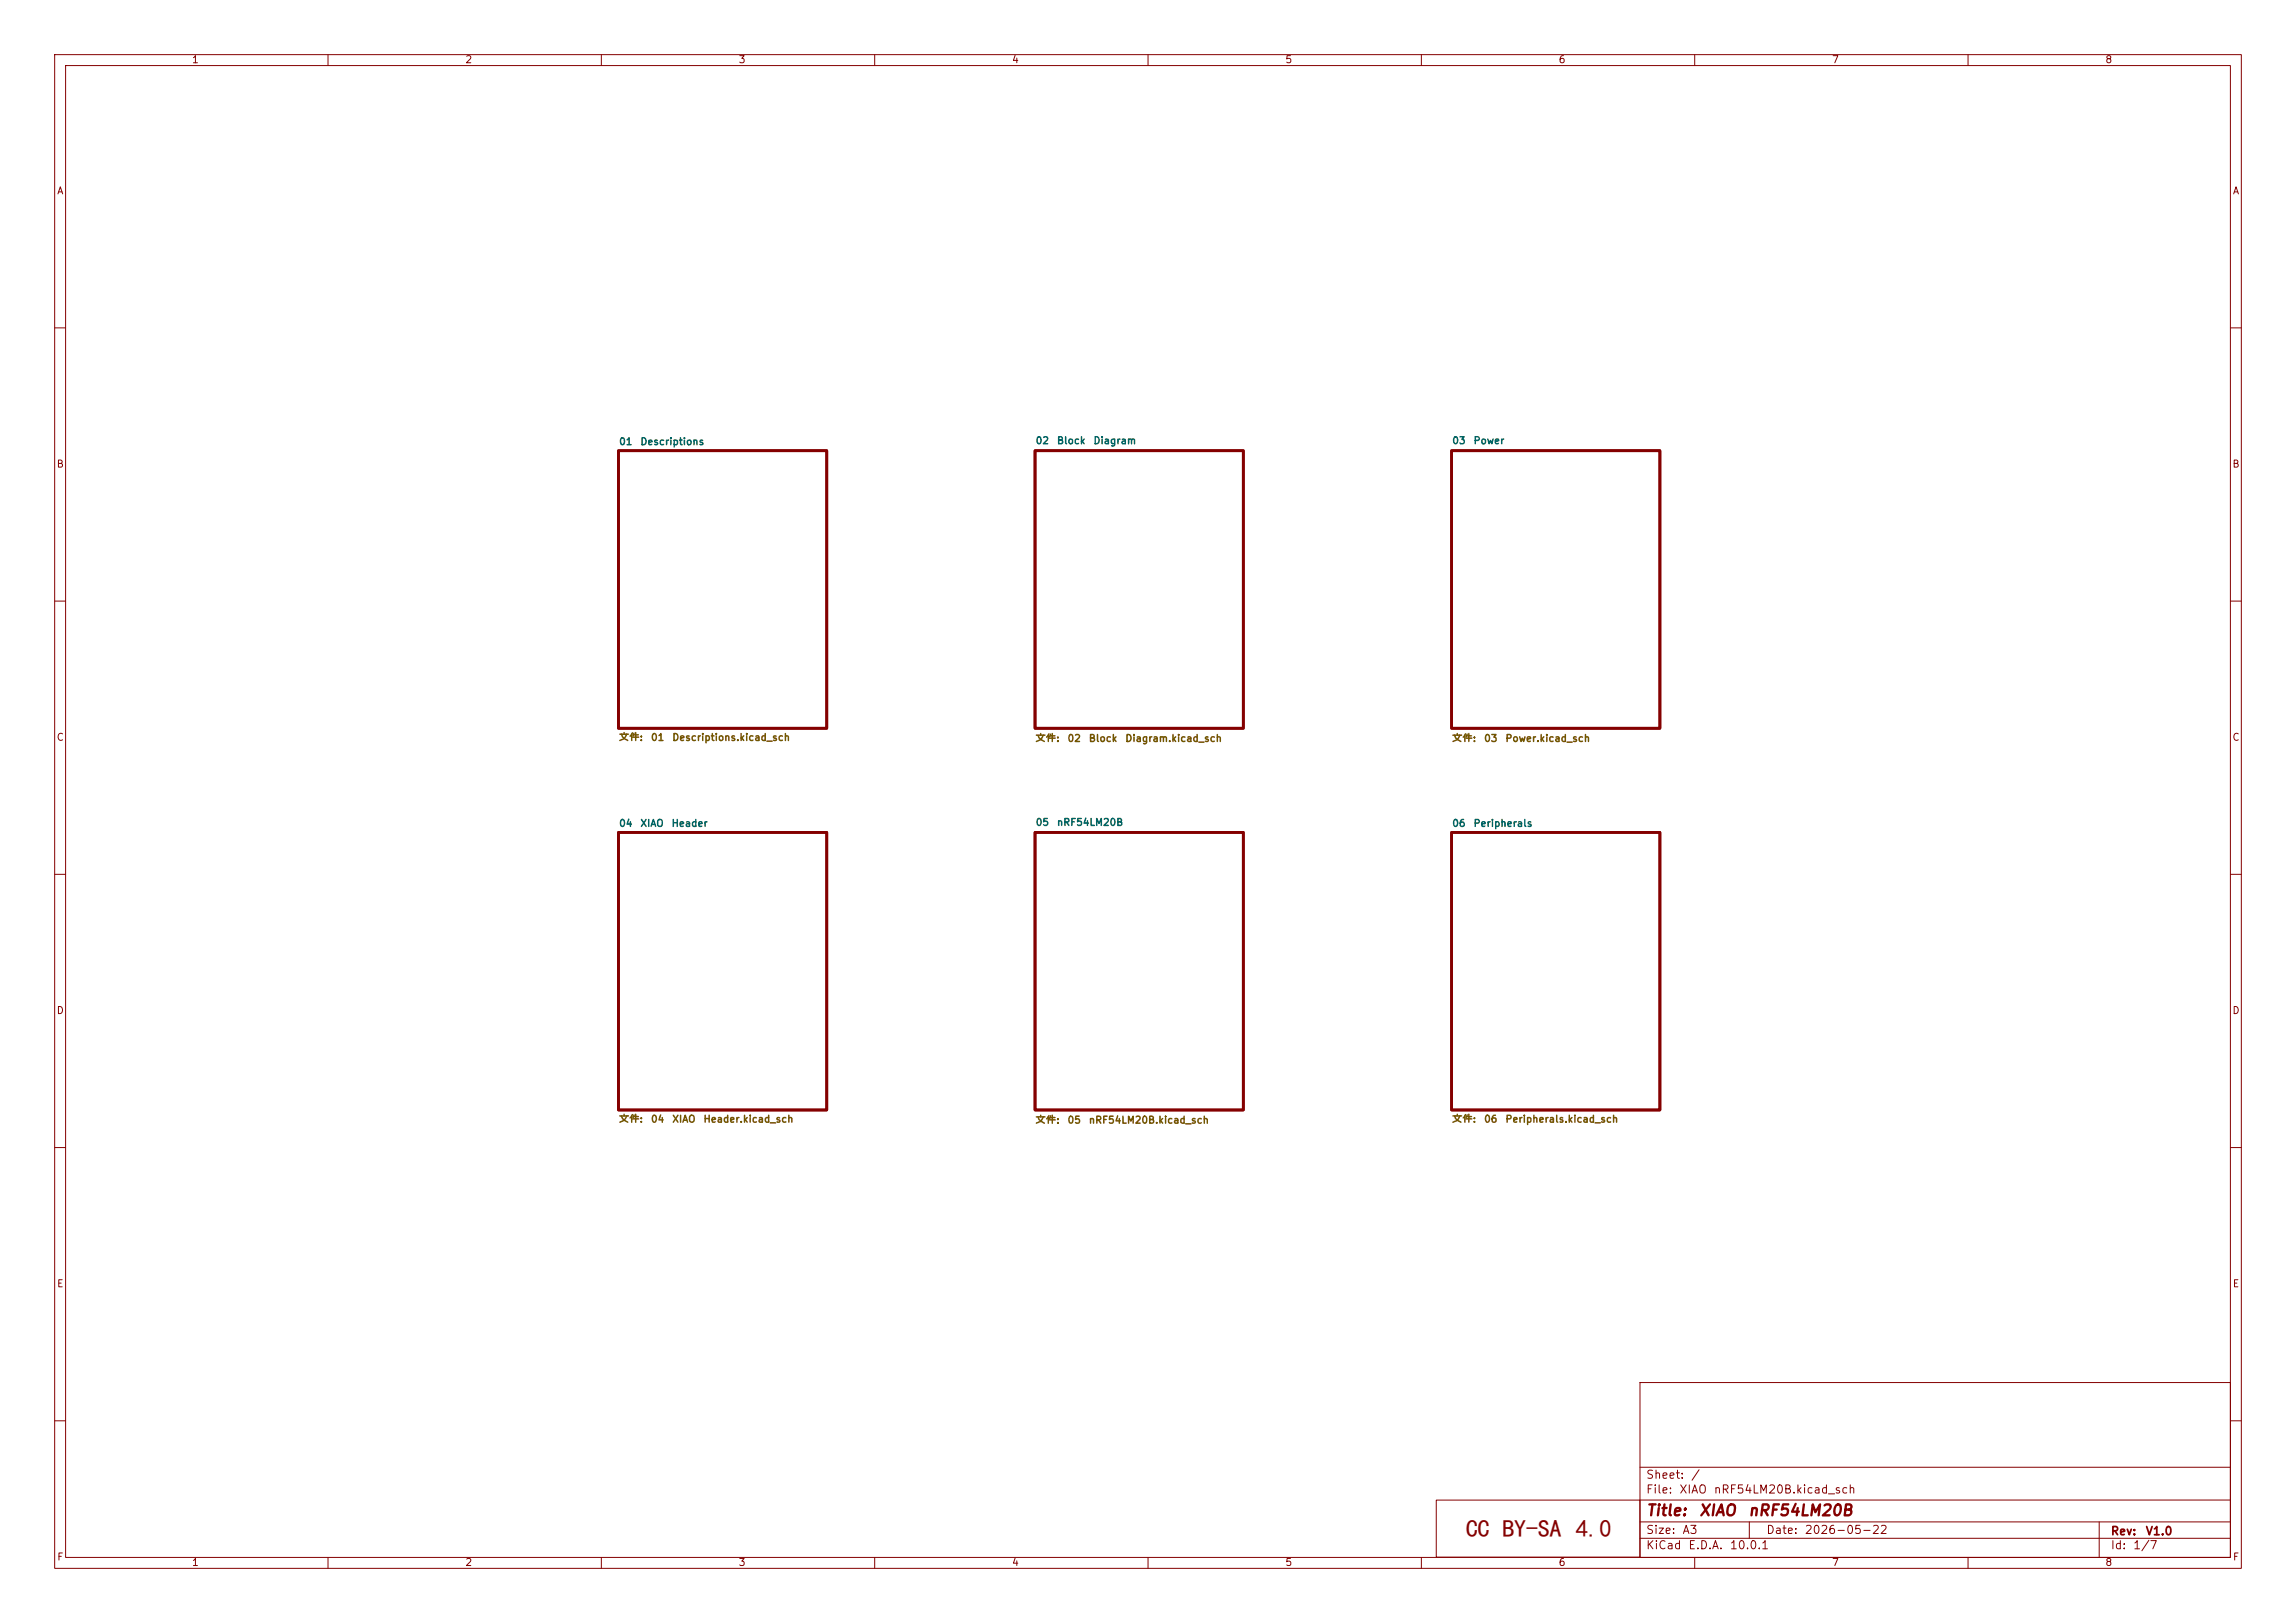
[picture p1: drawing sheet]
<svg xmlns="http://www.w3.org/2000/svg" width="420mm" height="297mm" viewBox="0 0 420 297" stroke-linecap="round" stroke-linejoin="round" font-family="sans-serif">
<defs><g id="words">
<text font-size="4.5" fill="#840000" x="268.1" y="281.3">CC BY-SA 4.0</text>
<g font-size="2" fill="#840000">
<text x="301" y="277.9">Title:</text>
<text x="310.6" y="277.9">XIAO</text>
<text x="319.6" y="277.9">nRF54LM20B</text>
</g>
<g font-size="1.5" fill="#840000">
<text x="301" y="273.7">File:</text>
<text x="301" y="271">Sheet:</text>
<text x="307.1" y="273.7">XIAO</text>
<text x="309.2" y="271">/</text>
<text x="313.4" y="273.7">nRF54LM20B.kicad_sch</text>
<text x="301" y="281.1">Size:</text>
<text x="307.6" y="281.1">A3</text>
<text x="323" y="281.1">Date:</text>
<text x="330" y="281.1">2026-05-22</text>
<text x="386" y="281.3">Rev:</text>
<text x="392.4" y="281.3">V1.0</text>
<text x="301" y="283.9">KiCad</text>
<text x="308.7" y="283.9">E.D.A.</text>
<text x="316.3" y="283.9">10.0.1</text>
<text x="386" y="283.9">Id:</text>
<text x="390.1" y="283.9">1/7</text>
</g>
<g font-size="1.3" fill="#840000">
<text x="35" y="11.9">1</text>
<text x="85" y="11.9">2</text>
<text x="135" y="11.9">3</text>
<text x="185" y="11.9">4</text>
<text x="235" y="11.9">5</text>
<text x="285" y="11.9">6</text>
<text x="335" y="11.9">7</text>
<text x="385" y="11.9">8</text>
<text x="10.3" y="35.9">A</text>
<text x="408.3" y="35.9">A</text>
<text x="10.3" y="85.9">B</text>
<text x="408.2" y="85.9">B</text>
<text x="10.3" y="135.9">C</text>
<text x="408.2" y="135.9">C</text>
<text x="10.3" y="185.9">D</text>
<text x="408.2" y="185.9">D</text>
<text x="10.3" y="235.9">E</text>
<text x="408.3" y="235.9">E</text>
<text x="10.3" y="285.9">F</text>
<text x="35" y="286.9">1</text>
<text x="85" y="286.9">2</text>
<text x="135" y="286.9">3</text>
<text x="185" y="286.9">4</text>
<text x="235" y="286.9">5</text>
<text x="285" y="286.9">6</text>
<text x="335" y="286.9">7</text>
<text x="385" y="286.9">8</text>
<text x="408.3" y="285.9">F</text>
</g>
<g font-size="1.3" fill="#006464">
<text x="113.1" y="81.8">01</text>
<text x="117" y="81.8">Descriptions</text>
<text x="189.3" y="81.6">02</text>
<text x="193.2" y="81.6">Block</text>
<text x="199.9" y="81.6">Diagram</text>
<text x="265.5" y="81.6">03</text>
<text x="269.4" y="81.6">Power</text>
<text x="113.1" y="151.6">04</text>
<text x="117" y="151.6">XIAO</text>
<text x="122.7" y="151.6">Header</text>
<text x="189.3" y="151.4">05</text>
<text x="193.2" y="151.4">nRF54LM20B</text>
<text x="265.5" y="151.6">06</text>
<text x="269.4" y="151.6">Peripherals</text>
</g>
<g font-size="1.3" fill="#725600">
<text x="113.1" y="135.9">文件:</text>
<text x="119" y="135.9">01</text>
<text x="122.9" y="135.9">Descriptions.kicad_sch</text>
<text x="189.3" y="136.1">文件:</text>
<text x="195.2" y="136.1">02</text>
<text x="199.1" y="136.1">Block</text>
<text x="205.7" y="136.1">Diagram.kicad_sch</text>
<text x="265.5" y="136.1">文件:</text>
<text x="271.4" y="136.1">03</text>
<text x="275.3" y="136.1">Power.kicad_sch</text>
<text x="113.1" y="205.7">文件:</text>
<text x="119" y="205.7">04</text>
<text x="122.9" y="205.7">XIAO</text>
<text x="128.6" y="205.7">Header.kicad_sch</text>
<text x="189.3" y="205.9">文件:</text>
<text x="195.2" y="205.9">05</text>
<text x="199.1" y="205.9">nRF54LM20B.kicad_sch</text>
<text x="265.5" y="205.7">文件:</text>
<text x="271.4" y="205.7">06</text>
<text x="275.3" y="205.7">Peripherals.kicad_sch</text>
</g>
</g></defs>
<g fill="none" stroke="#840000" stroke-width=".18">
<path d="M10 10h400v277h-400zM12 12h396v273h-396zM60 10v2M110 10v2M160 10v2M210 10v2M260 10v2M310 10v2M360 10v2M10 60h2M408 60h2M10 110h2"/>
<path d="M408 110h2M10 160h2M408 160h2M10 210h2M408 210h2M300 253h108v32h-108zM10 260h2M262.7 274.5h37.3v10.5h-37.3zM300 278.5h108M300 274.5h108M300 268.5h108M320 278.5v3"/>
<path d="M384 278.5v6.5M408 260h2M60 285v2M110 285v2M160 285v2M210 285v2M260 285v2M300 281.5h108M310 285v2M360 285v2"/>
</g>
<path d="M113.1 82.5h38.1v50.8h-38.1zM189.3 82.5h38.1v50.8h-38.1zM265.5 82.5h38.1v50.8h-38.1zM113.1 152.3h38.1v50.8h-38.1zM189.3 152.3h38.1v50.8h-38.1zM265.5 152.3h38.1v50.8h-38.1z" fill="none" stroke="#840000" stroke-width=".51"/>
<use href="#words"/>
</svg>
